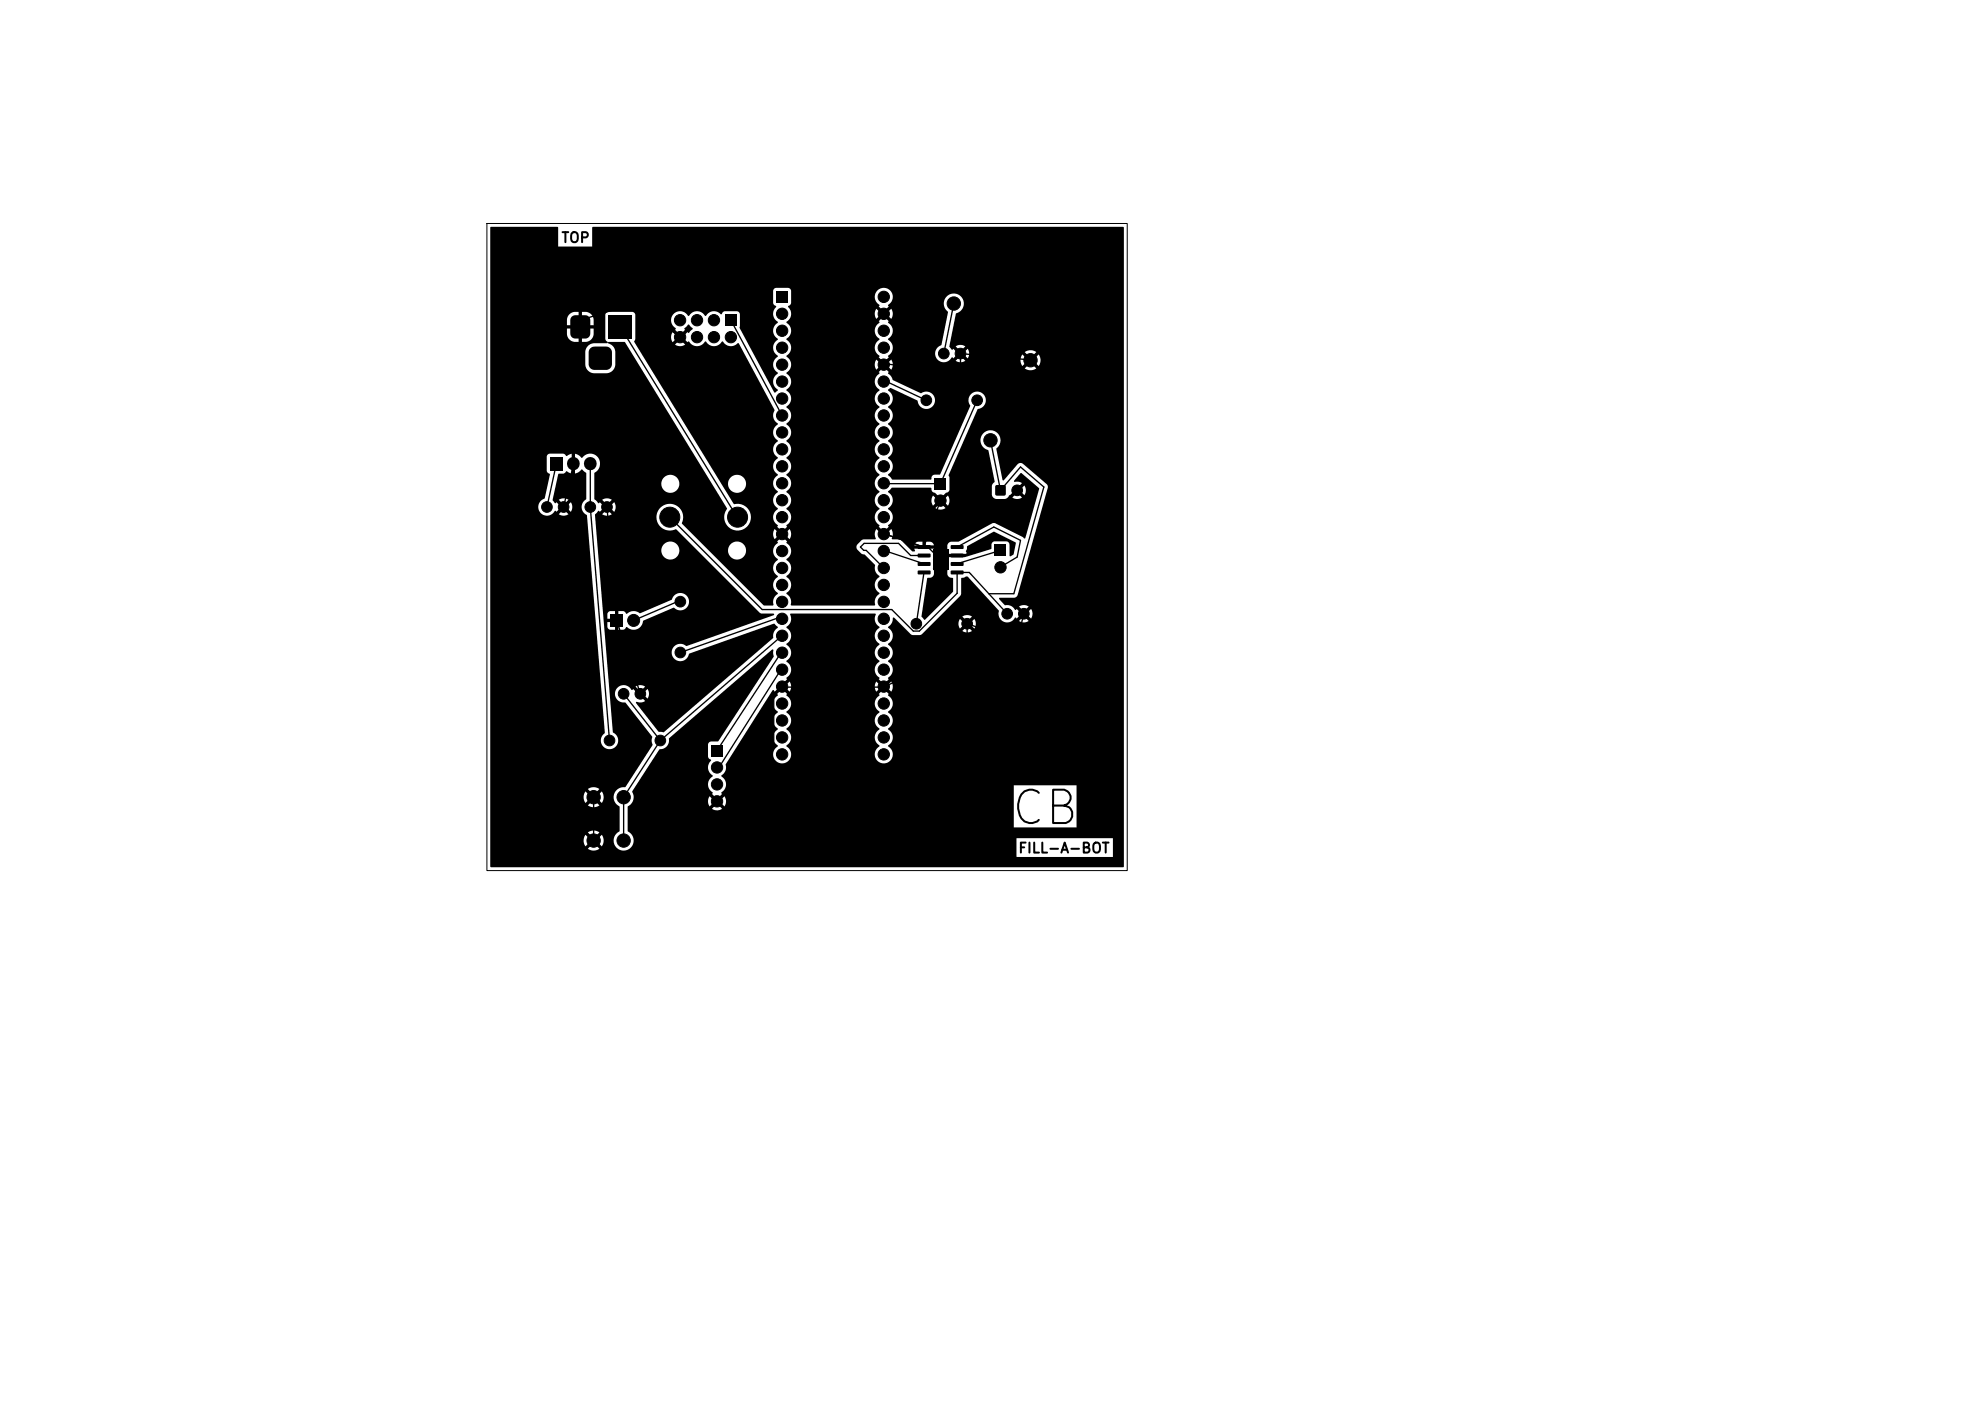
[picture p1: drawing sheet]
<svg xmlns="http://www.w3.org/2000/svg" width="297mm" height="210mm" viewBox="0 0 297 210" stroke-linecap="round" stroke-linejoin="round" font-family="sans-serif">
<defs><g id="words">
<text font-size="5" x="151.2" y="124.9">CB</text>
<g font-size="1.5">
<text x="84" y="36.8">TOP</text>
<text x="152.5" y="128.3">FILL-A-BOT</text>
</g>
</g></defs>
<g fill="none" stroke="#000" stroke-width=".2">
<path d="M87 50l-1 18.6M87 48l8-2.5 7 5M93 49l17.5 28.5M109.6 48l7.7 14.3M132.5 57l6.4 3M143 45.5l-1.5 7.5M155 54l-11-1v3l-11.5-1.5M83.4 69.5l-1.4 6.5M86 69.5l-1.5 6.5M88.5 69.5v6.5l2.9 35M91 76l1.5 17 3.5 11M100.4 77.5l13.9 13.9h19.4l3.2 3.2h.9l5.7-5.7v-3.1h1.8l5.7 6.2"/>
<path d="M141 75l-2.5 7-6-2M146.5 60l-5.5 12.5h-8.5M148.5 66l1.5 7.5 3-3.5 3.5 3-4.5 16h-3.8M102 90l-7 3M117 95.5l-18 15.5M117 92.5l-15 5.3M117 98l-9.5 14.5M132.5 82.5l6 2M138.5 86l-1.1 7.5M138.5 82h.6l1.9 1.9 .7-.6h3l1.3-1.3M138.5 83.3h-2l-1.8-1.8h-5.2l-.5 .5 .5 .5h.4l2.6 2.6M143.5 82l5.5-3 4 2-.5 2.5-2.5 1.5"/>
<path d="M150 82.5l-6.5 2M153.5 92l-1 4-7.5-2.5v3.5l-12.5 6h-15M89 119.5v6.5M93.5 104l5.5 7M99 111l-5.5 8.5v6.5M117 100.5l-9.5 15M117.3 102.9l-1.3 1.3v7.4l-8.5 8.5"/>
</g>
<g fill="#000" stroke="#000" stroke-width=".15">
<circle cx="102" cy="48" r=".85"/>
<circle cx="102" cy="50.5" r=".85"/>
<circle cx="104.5" cy="48" r=".85"/>
<circle cx="104.5" cy="50.5" r=".85"/>
<circle cx="107" cy="48" r=".85"/>
<circle cx="107" cy="50.5" r=".85"/>
<circle cx="109.6" cy="50.5" r=".85"/>
<circle cx="117.3" cy="52.1" r=".85"/>
<circle cx="117.3" cy="59.7" r=".85"/>
<circle cx="117.3" cy="54.7" r=".85"/>
<circle cx="117.3" cy="57.2" r=".85"/>
<circle cx="117.3" cy="47" r=".85"/>
<circle cx="117.3" cy="49.6" r=".85"/>
<circle cx="132.5" cy="44.5" r=".85"/>
<circle cx="132.5" cy="49.6" r=".85"/>
<circle cx="132.5" cy="47" r=".85"/>
<circle cx="132.5" cy="52.1" r=".85"/>
<circle cx="132.5" cy="59.7" r=".85"/>
<circle cx="132.5" cy="54.7" r=".85"/>
<circle cx="132.5" cy="57.2" r=".85"/>
<circle cx="138.9" cy="60" r=".8"/>
<circle cx="141.5" cy="53" r=".8"/>
<circle cx="143" cy="45.5" r="1"/>
<circle cx="144" cy="53" r=".8"/>
<circle cx="146.5" cy="60" r=".8"/>
<circle cx="154.5" cy="54" r="1"/>
<circle cx="82" cy="76" r=".8"/>
<circle cx="84.5" cy="76" r=".8"/>
<circle cx="88.5" cy="76" r=".8"/>
<circle cx="91" cy="76" r=".8"/>
<circle cx="100.4" cy="77.5" r="1.5"/>
<circle cx="110.6" cy="77.5" r="1.5"/>
<circle cx="117.3" cy="62.3" r=".85"/>
<circle cx="117.3" cy="72.4" r=".85"/>
<circle cx="117.3" cy="77.5" r=".85"/>
<circle cx="117.3" cy="69.9" r=".85"/>
<circle cx="117.3" cy="75" r=".85"/>
<circle cx="117.3" cy="64.8" r=".85"/>
<circle cx="117.3" cy="67.4" r=".85"/>
<circle cx="132.5" cy="75" r=".85"/>
<circle cx="132.5" cy="62.3" r=".85"/>
<circle cx="132.5" cy="77.5" r=".85"/>
<circle cx="132.5" cy="67.4" r=".85"/>
<circle cx="132.5" cy="69.9" r=".85"/>
<circle cx="132.5" cy="64.8" r=".85"/>
<circle cx="132.5" cy="72.4" r=".85"/>
<circle cx="141" cy="75" r=".85"/>
<circle cx="148.5" cy="66" r="1"/>
<circle cx="152.5" cy="73.5" r=".8"/>
<circle cx="95" cy="93" r=".9"/>
<circle cx="102" cy="97.8" r=".8"/>
<circle cx="102" cy="90.2" r=".8"/>
<circle cx="117.3" cy="95.3" r=".85"/>
<circle cx="117.3" cy="97.8" r=".85"/>
<circle cx="117.3" cy="82.6" r=".85"/>
<circle cx="117.3" cy="90.2" r=".85"/>
<circle cx="117.3" cy="92.8" r=".85"/>
<circle cx="117.3" cy="80.1" r=".85"/>
<circle cx="117.3" cy="85.1" r=".85"/>
<circle cx="117.3" cy="87.7" r=".85"/>
<circle cx="132.5" cy="82.6" r=".85"/>
<circle cx="132.5" cy="90.2" r=".85"/>
<circle cx="132.5" cy="85.1" r=".85"/>
<circle cx="132.5" cy="95.3" r=".85"/>
<circle cx="132.5" cy="97.8" r=".85"/>
<circle cx="132.5" cy="80.1" r=".85"/>
<circle cx="132.5" cy="87.7" r=".85"/>
<circle cx="132.5" cy="92.8" r=".85"/>
<circle cx="137.4" cy="93.5" r=".8"/>
<circle cx="145" cy="93.5" r=".8"/>
<circle cx="146" cy="82" r=".3"/>
<circle cx="150" cy="85" r=".85"/>
<circle cx="151" cy="92" r=".8"/>
<circle cx="153.5" cy="92" r=".8"/>
<circle cx="89" cy="119.5" r="1"/>
<circle cx="91.4" cy="111" r=".8"/>
<circle cx="93.5" cy="119.5" r="1"/>
<circle cx="93.5" cy="104" r=".8"/>
<circle cx="96" cy="104" r=".8"/>
<circle cx="99" cy="111" r=".8"/>
<circle cx="107.5" cy="115" r=".85"/>
<circle cx="107.5" cy="117.6" r=".85"/>
<circle cx="117.3" cy="102.9" r=".85"/>
<circle cx="117.3" cy="100.4" r=".85"/>
<circle cx="117.3" cy="108" r=".85"/>
<circle cx="117.3" cy="105.5" r=".85"/>
<circle cx="117.3" cy="110.5" r=".85"/>
<circle cx="117.3" cy="113.1" r=".85"/>
<circle cx="132.5" cy="108" r=".85"/>
<circle cx="132.5" cy="113.1" r=".85"/>
<circle cx="132.5" cy="100.4" r=".85"/>
<circle cx="132.5" cy="110.5" r=".85"/>
<circle cx="132.5" cy="102.9" r=".85"/>
<circle cx="132.5" cy="105.5" r=".85"/>
<circle cx="89" cy="126" r="1"/>
<circle cx="93.5" cy="126" r="1"/>
<circle cx="107.5" cy="120.1" r=".85"/>
</g>
<g fill="#000">
<path d="M73.5 34.1l10.1-.1 .1 .1v2.9h5.1v-2.9l.1-.1h79.5l.1 .1v95.8l-94.9 .1-.1-.1v-1.4h93.4v-2.9h-14.5v2.9h-78.9v-2.6h14v.5l.3 .5 .7-.7 .3 .3-.7 .7a1.48 1.48 0 0 0 1.8 0l-.7-.7 .3-.3 .7 .7 .1-.1a1.49 1.49 0 0 0-.1-1.7l-.7 .7-.3-.3 .7-.7-.1-.1a1.49 1.49 0 0 0-1.7 .1l.7 .7-.3 .3-.7-.7-.3 .8h-14v-6.5h14v.5l.3 .5 .7-.7 .3 .3-.7 .7a1.48 1.48 0 0 0 1.8 0l-.7-.7 .3-.3 .7 .7 .3-.5v-.5h1.5a1.77 1.77 0 0 0 .9 1.6v3.6a1.51 1.51 0 0 0-.6 2.3 1.51 1.51 0 0 0 2.4 0 1.51 1.51 0 0 0-.6-2.3v-.6h67.3v-6.3h-9.4v6.3h-57.9v-3.1a1.64 1.64 0 0 0 .7-2.3l4.1-6.3a1.4 1.4 0 0 0 1.4-1.6l15.6-13.4 .1 1.1-8.3 12.7-1.2 .1-.3 .2v2.1l.1 .2 .3 .2v.1a1.45 1.45 0 0 0 .3 2.3 1.48 1.48 0 0 0 0 2.6l-.2 .1 .7 .6-.4 .4-.7-.6a1.34 1.34 0 0 0 .1 1.5l.6-.7 .4 .4-.6 .7a1.34 1.34 0 0 0 1.5-.1l-.7-.6 .4-.4 .7 .6a1.34 1.34 0 0 0-.1-1.4l-.6 .6-.4-.4 .7-.6-.1-.2a1.43 1.43 0 0 0-.1-2.5l.1-.1a1.44 1.44 0 0 0 .6-1.6l7-11.1h.2l.1 .2 .7-.7 .3 .4-.6 .6 .1 .2a1.48 1.48 0 0 0 0 2.5 1.48 1.48 0 0 0 0 2.6 1.48 1.48 0 0 0 0 2.5 1.36 1.36 0 0 0-.5 2 1.36 1.36 0 0 0 2 .3 1.36 1.36 0 0 0 0-2.1l-.2-.1v-.2a1.43 1.43 0 0 0 0-2.4 1.48 1.48 0 0 0 0-2.6 1.48 1.48 0 0 0 0-2.5l.1-.2-.6-.6 .3-.4 .7 .6a1.34 1.34 0 0 0 0-1.4l-.7 .6-.3-.4 .6-.6a.21 .21 0 0 1-.1-.3 .21 .21 0 0 1 .2-.1 1.45 1.45 0 0 0-.2-2.3 1.48 1.48 0 0 0 0-2.5 1.48 1.48 0 0 0 0-2.6 1.59 1.59 0 0 0 .6-2h12.7l.1 .1a1.47 1.47 0 0 0 .6 1.9 1.48 1.48 0 0 0 0 2.6 1.48 1.48 0 0 0 0 2.5 1.48 1.48 0 0 0 0 2.6l-.2 .1 .7 .6-.4 .4-.7-.6a1.34 1.34 0 0 0 .1 1.5l.6-.7 .4 .4-.7 .6 .1 .3a1.43 1.43 0 0 0 .1 2.4 1.48 1.48 0 0 0 0 2.6 1.48 1.48 0 0 0 0 2.5 1.36 1.36 0 0 0-.6 2 1.36 1.36 0 0 0 2 .3 1.36 1.36 0 0 0 .1-2.1l-.3-.1 .1-.2a1.43 1.43 0 0 0-.1-2.4 1.48 1.48 0 0 0 0-2.6 1.48 1.48 0 0 0 0-2.5l.2-.2-.7-.6 .4-.4 .7 .6a1.34 1.34 0 0 0-.1-1.4l-.6 .6-.4-.4 .6-.6a.21 .21 0 0 1 0-.3 .21 .21 0 0 1 .2-.1 1.45 1.45 0 0 0-.3-2.3 1.48 1.48 0 0 0 0-2.5 1.48 1.48 0 0 0 0-2.6l.1-.1a1.6 1.6 0 0 0 .7-1.3h.2l2.5 2.5 .2 .1h1.1l.3-.1 1.7-1.7h3.8l.2 .8 .7-.7 .2 .3 .2 .1-.7 .7a1.29 1.29 0 0 0 1.4 0l-.7-.7 .2-.1 .2-.3 .7 .7a1.29 1.29 0 0 0 0-1.4l-.7 .7-.2-.3-.2-.1 .7-.7a1.29 1.29 0 0 0-1.4 0l.7 .7-.2 .1-.2 .3-.7-.7-.2 .6h-3.8l4.1-4.1 .1-.3v-2.3l.7-.3 .3 .1 4.7 5.1a1.35 1.35 0 0 0 .7 1.6 1.35 1.35 0 0 0 1.8-.6l.1 .1 .7-.7 .2 .3 .2 .1-.7 .7a1.29 1.29 0 0 0 1.4 0l-.7-.7 .2-.1 .2-.3 .7 .7a1.29 1.29 0 0 0 0-1.4l-.7 .7-.2-.3-.2-.1 .7-.7a1.29 1.29 0 0 0-1.4 0l.7 .7-.2 .1-.2 .3-.7-.7-.2 .1a1.52 1.52 0 0 0-1.6-.7l-.8-.9v-.2h2.3l.3-.1 .2-.3 4.5-16.3-.2-.4-3.6-3-.3-.1-.4 .1-2.1 2.5h-.2l-.9-4.7a1.52 1.52 0 0 0 .4-2.1 1.52 1.52 0 0 0-2.2-.4 1.52 1.52 0 0 0-.2 2.2l.8 .5 .9 4.7-.4 .6v1.3a.74 .74 0 0 0 .7 .7l1.5-.1 1.2-1.2 .2 .3 .2 .1-.7 .7a1.29 1.29 0 0 0 1.4 0l-.7-.7 .2-.1 .2-.3 .7 .7a1.29 1.29 0 0 0 0-1.4l-.7 .7-.2-.3-.2-.1 .7-.7-.4-.2h-.7l-.1-.1 1-1.2 2.8 2.3-2.1 7.5h-.1l-.3-.2-4.1-2.1h-.3l-5.2 2.8h-1.1l-.3 .1-.3 .4v.6l.2 .3-.2 .4h3l-.2-.3 .2-.9 4-2.1 3.3 1.6-.4 1.8-.4 .3-.1-.1-.1-1.8-.2-.3-2-.1a.49 .49 0 0 0-.5 .5v.7l-3.9 1.2h-2.7l.2 .4-.2 .4v.5l.2 .3-.2 .5v.4a.85 .85 0 0 0 .9 .7v2l-4.3 4.2-.4-.5 .8-5.7 .1-.1a.72 .72 0 0 0 .9-.5v-.5l-.1-.4 .1-.4v-.5l-.1-.4 .1-.4v-.4l-.1-.4 .1-.4h-2.9l.1 .3-.4 .1-.9-1h4.1l-.2-.4-.3-.1h-.7v.5h-.5v-.5h-.7l-.4 .2-.1 .3h-1.2l-1-.8-1.1-.1-.1-.1a1.33 1.33 0 0 0-.1-1.4l-.6 .6-.4-.3 .6-.7a.21 .21 0 0 1 0-.2 .21 .21 0 0 1 .2-.1 1.45 1.45 0 0 0-.3-2.4 1.48 1.48 0 0 0 0-2.5l.7-.6h5.7l.1 .1a.58 .58 0 0 0 .6 .7l.7 .7-.4 .3-.7-.6a1.34 1.34 0 0 0 .1 1.5l.6-.6 .4 .3-.6 .7a1.34 1.34 0 0 0 1.5 0l-.7-.7 .4-.3 .7 .5a1.34 1.34 0 0 0-.1-1.4l-.6 .6-.4-.3 .8-.7a.49 .49 0 0 0 .5-.5v-1.8l-.2-.4 4.4-9.8a1.32 1.32 0 0 0 1.2-1.5 1.32 1.32 0 0 0-1.6-1.1 1.32 1.32 0 0 0-.9 1.7l.2 .4-4.5 10.2-1 .1a.81 .81 0 0 0-.4 .7h-5.8l-.7-.7 .1-.1a1.43 1.43 0 0 0-.1-2.5 1.48 1.48 0 0 0 0-2.5 1.48 1.48 0 0 0 0-2.6 1.48 1.48 0 0 0 0-2.5 1.48 1.48 0 0 0 0-2.5l.5-.3 4 1.9a1.31 1.31 0 0 0 1.6 1.2 1.31 1.31 0 0 0 .9-1.9 1.31 1.31 0 0 0-2-.5l-4.3-2a1.46 1.46 0 0 0-.7-.9l.2-.2-.7-.7 .4-.3 .6 .6 .1-.2 20 .1a1.49 1.49 0 0 0 1.7-.1l-.9-.8-.9 .8h-19.8a1.34 1.34 0 0 0-.2-1.3l-.6 .6-.4-.3 .7-.7-.1-.2 .4-.4h6.6v.2a1.35 1.35 0 0 0 1.1 1.2 1.35 1.35 0 0 0 1.5-.7l.1 .1 .7-.7 .2 .3 .2 .1-.7 .7a1.29 1.29 0 0 0 1.4 0l-.2-.2h8.5v.5l.3 .5 .8-.9h.8l.8 .9 .1-.1a1.49 1.49 0 0 0-.1-1.7l-.8 .9h-.8l-.8-.9-.3 .8h-8.5l-.5-.5 .2-.1 .2-.3 .7 .7 .2-.4v-.5h8.3l.9 .8 .9-.8-.1-.1a1.49 1.49 0 0 0-1.7 .1h-8.3l-.2-.5-.7 .7-.1-.2-.3-.2 .7-.7a1.28 1.28 0 0 0-1.4 0l.7 .7-.3 .2-.1 .2-.7-.7-.2 .1-.4-.4 1-5a1.51 1.51 0 0 0 1.1-2.2 1.51 1.51 0 0 0-2.4-.4 1.51 1.51 0 0 0 .1 2.3l-1 5.1a1.29 1.29 0 0 0-.9 1.1h-6.6l.1-.1a1.51 1.51 0 0 0-.6-2 1.48 1.48 0 0 0 0-2.5l.2-.1-.7-.7 .4-.3 .7 .5a1.34 1.34 0 0 0-.1-1.4l-.6 .6-.4-.3 .7-.7-.1-.2a1.36 1.36 0 0 0 .3-2.1 1.36 1.36 0 0 0-2.1 0 1.36 1.36 0 0 0 .5 2.1l-.2 .2 .7 .7-.4 .3-.6-.6a1.33 1.33 0 0 0 0 1.5l.6-.6 .4 .3-.7 .7 .1 .2a1.44 1.44 0 0 0 .1 2.5 1.48 1.48 0 0 0 0 2.5l-.2 .1 .7 .7-.4 .3-.7-.5a1.34 1.34 0 0 0 .1 1.4l.6-.6 .4 .3-.7 .7 .1 .2a1.43 1.43 0 0 0 .1 2.5 1.48 1.48 0 0 0 0 2.5 1.48 1.48 0 0 0 0 2.6 1.48 1.48 0 0 0 0 2.5 1.48 1.48 0 0 0 0 2.5 1.48 1.48 0 0 0 0 2.6 1.48 1.48 0 0 0 0 2.5 1.48 1.48 0 0 0 0 2.6 1.48 1.48 0 0 0 0 2.5l-.2 .1 .7 .7-.4 .3-.7-.5a1.7 1.7 0 0 0 0 1.4l-2 .1-.8 .7-.1 .3 .1 .5 .6 .6 .5 .1 1.6 1.6a1.52 1.52 0 0 0 .7 1.7 1.48 1.48 0 0 0 0 2.6l-.1 .1a1.54 1.54 0 0 0-.6 1.6l-12.5 .1-.2-.2a1.54 1.54 0 0 0-.6-1.7 1.48 1.48 0 0 0 0-2.5 1.48 1.48 0 0 0 0-2.5 1.48 1.48 0 0 0 0-2.6l.1-.1-.6-.7 .3-.3 .7 .6a1.34 1.34 0 0 0 0-1.5l-.7 .6-.3-.3 .6-.7a.21 .21 0 0 1-.1-.2 .21 .21 0 0 1 .2-.1 1.45 1.45 0 0 0-.2-2.4 1.48 1.48 0 0 0 0-2.5 1.48 1.48 0 0 0 0-2.5 1.48 1.48 0 0 0 0-2.6 1.48 1.48 0 0 0 0-2.5 1.48 1.48 0 0 0 0-2.6 1.48 1.48 0 0 0 0-2.5 1.48 1.48 0 0 0 0-2.5 1.48 1.48 0 0 0 0-2.6 1.48 1.48 0 0 0 0-2.5 1.48 1.48 0 0 0 0-2.6 1.48 1.48 0 0 0 0-2.5 1.52 1.52 0 0 0 .2-2.4l.4-.2 .1-.2v-2.1l-.4-.2-1.8-.1-.3 .2-.2 .2v1.9l.2 .3 .3 .3a1.49 1.49 0 0 0 .2 2.3 1.48 1.48 0 0 0 0 2.6 1.48 1.48 0 0 0 0 2.5 1.48 1.48 0 0 0 0 2.5 1.48 1.48 0 0 0 0 2.6l-.3 .3h-.2l-5.2-9.6v-2.3l-.4-.2-1.8-.1-.3 .2-.3 .3a1.49 1.49 0 0 0-2.3 .3 1.48 1.48 0 0 0-2.6 0 1.4 1.4 0 0 0-2.2-.4 1.4 1.4 0 0 0 .3 2.3l-.1 .1 .6 .7-.3 .3-.7-.6a1.34 1.34 0 0 0 0 1.5l.7-.6 .3 .3-.5 .7a1.34 1.34 0 0 0 1.4 0l-.6-.7 .3-.3 .7 .6 .2-.1a1.43 1.43 0 0 0 2.5 0 1.48 1.48 0 0 0 2.5 0 1.52 1.52 0 0 0 2.4 .2l5.4 10.1a1.48 1.48 0 0 0 .5 2.1 1.48 1.48 0 0 0 0 2.5 1.48 1.48 0 0 0 0 2.5 1.48 1.48 0 0 0 0 2.6 1.48 1.48 0 0 0 0 2.5 1.48 1.48 0 0 0 0 2.6 1.48 1.48 0 0 0 0 2.5l-.1 .1 .6 .7-.3 .3-.7-.5a1.34 1.34 0 0 0 0 1.4l.7-.6 .3 .3-.6 .7 .1 .2a1.44 1.44 0 0 0 0 2.5 1.48 1.48 0 0 0 0 2.5 1.48 1.48 0 0 0 0 2.6v.1a1.54 1.54 0 0 0-.7 1.6h-1.4l-8.3-8.3h2.9a1.35 1.35 0 0 0 1.9 1.4 1.35 1.35 0 0 0 .4-2.3 1.35 1.35 0 0 0-2.2 .7l-.1 .2h-2.9l-4-4a2.02 2.02 0 0 0-1.6-2.9 2.02 2.02 0 0 0-2.2 2.4 2.02 2.02 0 0 0 2.9 1.4l12.6 12.6 .3 .1h1.7l.2 .1-.1 .1-13 4.6a1.32 1.32 0 0 0-1.9 0 1.32 1.32 0 0 0 0 1.9 1.32 1.32 0 0 0 1.9 0l.4-.7 12.6-4.5 .6 .5v.1a1.55 1.55 0 0 0-.7 1.6l-16.4 14h-.8l-3.3-4.3 .1-.2a1.32 1.32 0 0 0 1.2-.1l-.7-.7 .3-.2 .1-.2 .7 .7a1.29 1.29 0 0 0 0-1.4l-.7 .7-.1-.2-.3-.2 .7-.7a1.29 1.29 0 0 0-1.4 0l.7 .7-.3 .2-.1 .2-.7-.7-.2 .1a1.33 1.33 0 0 0-1.7-.6 1.33 1.33 0 0 0-.8 1.6 1.33 1.33 0 0 0 1.6 .9l4 5.1-.1 .7 .1 .5-4.1 6.4a1.51 1.51 0 0 0-1.7 1.4h-1.5l-.3-.8-.7 .7-.3-.3 .7-.7a1.48 1.48 0 0 0-1.8 0l.7 .7-.3 .3-.7-.7-.3 .8h-14v-43.5h7.2a1.35 1.35 0 0 0 1 1.4 1.35 1.35 0 0 0 1.6-.7l.1 .1 .7-.7 .1 .2 .3 .2-.7 .7a1.29 1.29 0 0 0 1.4 0l-.7-.7 .3-.2 .1-.2 .7 .7a1.29 1.29 0 0 0 0-1.4l-.7 .7-.2-.3-.2-.1 .7-.7a1.29 1.29 0 0 0-1.4 0l.7 .7-.2 .1-.2 .3-.7-.7-.2 .1-.4-.4 .9-3.9 .1-.1h.7l.4-.4 .8 .4v-1h.5v1l.5-.2 .6-.4 .6 .5v3.9a1.42 1.42 0 0 0 .1 2.5l2.7 32.6a1.31 1.31 0 0 0-.2 2 1.31 1.31 0 0 0 2-.2 1.31 1.31 0 0 0-.6-1.9l-1.5-17.7h.7v.6h1v.6h-1v.7l.2 .3 .9 .1v-1h.5v1h.8l.4-.4a1.49 1.49 0 0 0 1.6 .3 1.49 1.49 0 0 0 1-1.3l4.5-1.9a1.32 1.32 0 0 0 2.1-.2 1.32 1.32 0 0 0-.6-2 1.32 1.32 0 0 0-1.8 1l-4.8 2a1.57 1.57 0 0 0-2 .1l-.4-.4h-.8v1h-.5v-1h-.7l-.3 .1-.1 .4h-.7l-.8-9.7h9.5v.2a1.35 1.35 0 0 0 2.1 1.1 1.35 1.35 0 0 0 0-2.3 1.35 1.35 0 0 0-2.1 1h-9.5l-.4-5.2 .4-.5a.16 .16 0 0 1 .2-.1 .16 .16 0 0 1 .1 .1l.7-.7 .1 .2 .3 .2-.7 .7a1.29 1.29 0 0 0 1.4 0l-.7-.7 .3-.2 .1-.2 .7 .7a1.29 1.29 0 0 0 0-1.4l-.7 .7-.2-.3-.2-.1 .7-.7a1.29 1.29 0 0 0-1.4 0l.7 .7-.2 .1-.2 .3-.7-.7-.2 .1-.6-.6v-2.4h10a1.35 1.35 0 0 0 1.9 1.4 1.35 1.35 0 0 0 .4-2.3 1.35 1.35 0 0 0-2.2 .7l-.1 .2h-10v-1.5a1.53 1.53 0 0 0 .5-2.4 1.53 1.53 0 0 0-2.4 .1l-.5-.4-.5-.2v1h-.5v-1l-.7 .4-.6-.4h-2l-.3 .1-.1 .4v2.1l.4 .5-.8 3.7a1.29 1.29 0 0 0-.9 1.1h-7.2v-23.2h14.2v2a1.37 1.37 0 0 0 1.3 1.3l2-.1a1.38 1.38 0 0 0 1.3-1.2l-.1-2a1.38 1.38 0 0 0-1-1.2v-.2h.1h2.4l15.3 25a2.01 2.01 0 0 0 .8 3.1 2.01 2.01 0 0 0 2.8-1.8 2.01 2.01 0 0 0-2.5-2l-2-3.2h1v.2a1.35 1.35 0 0 0 2.1 1.1 1.35 1.35 0 0 0 0-2.3 1.35 1.35 0 0 0-2.1 1h-1l-13-21.1 .2-.5v-3.6l-.2-.3-.3-.2-3.8 .1-.3 .4v3.6l.4 .6-2.1 .1a1.38 1.38 0 0 0-1.3 1.2h-14.2v-4.8h11.5v.8h1.5v.6h-1.5v.8a1.36 1.36 0 0 0 1.7 1.2v-.9h.6v.9h.5a1.24 1.24 0 0 0 1.2-1.2v-.8h-1.5v-.6h1.5a2.15 2.15 0 0 0-.2-1.3l-.2-.4-.4-.2-.9-.1v.9h-.6v-.9h-.5a1.24 1.24 0 0 0-1.2 1.2h-11.5zM85.7 47.5l.5-.2h1.7l.4 .2 .2 .5v2l-.3 .6-.5 .2h-1.5l-.5-.3-.2-.5v-2zM88.5 52.2l.5-.2h1.9a.88 .88 0 0 1 .8 .8v1.8a.88 .88 0 0 1-.8 .9h-1.8a.88 .88 0 0 1-.9-.9l.1-1.9zM91.2 47.3h3.5v3.5h-3.5zM102.6 49.2l.6-.6 .7 .7-.6 .6-.2-.1-.7 .6-.3-.3 .6-.7zM108.7 47.2h1.7v1.7h-1.7zM116.4 43.7h1.7v1.7h-1.7zM82.5 68.5h1.9v2h-1.9zM140.1 71.7h1.7v1.7h-1.7zM149.3 72.8h1.4v1.4h-1.4zM91.6 92.1h1.8v1.8h-1.8zM137.6 81.7h1.8l.1 .5-.1 .1h-1.7l-.1-.1z"/>
<path d="M137.6 83h1.8l.1 .5-.1 .1h-1.7l-.1-.2zM137.6 84.3h1.8l.1 .4-.1 .1h-1.7l-.1-.1zM137.6 85.6l1.8-.1 .1 .5-.1 .1h-1.7l-.1-.1zM139.9 82.4h2.3v3h-2.3zM142.6 85.6l1.8-.1 .1 .5-.2 .1h-1.7l-.1-.1zM142.6 84.3h1.8l.1 .4-.2 .1h-1.7l-.1-.1zM142.6 83h1.8l.1 .5-.2 .1h-1.7l-.1-.2zM142.6 81.7h1.8l.1 .5-.2 .1h-1.7l-.1-.1zM149.1 81.7h1.8v1.7h-1.8zM106.6 111.7h1.7v1.7h-1.7z"/>
</g>
<path d="M86 69.5h.1M88.5 69.5h.1" fill="none" stroke="#000" stroke-width="1.9"/>
<path d="M73 33.5h96v97h-96z" fill="none" stroke="#000" stroke-width=".15"/>
<use href="#words"/>
</svg>
